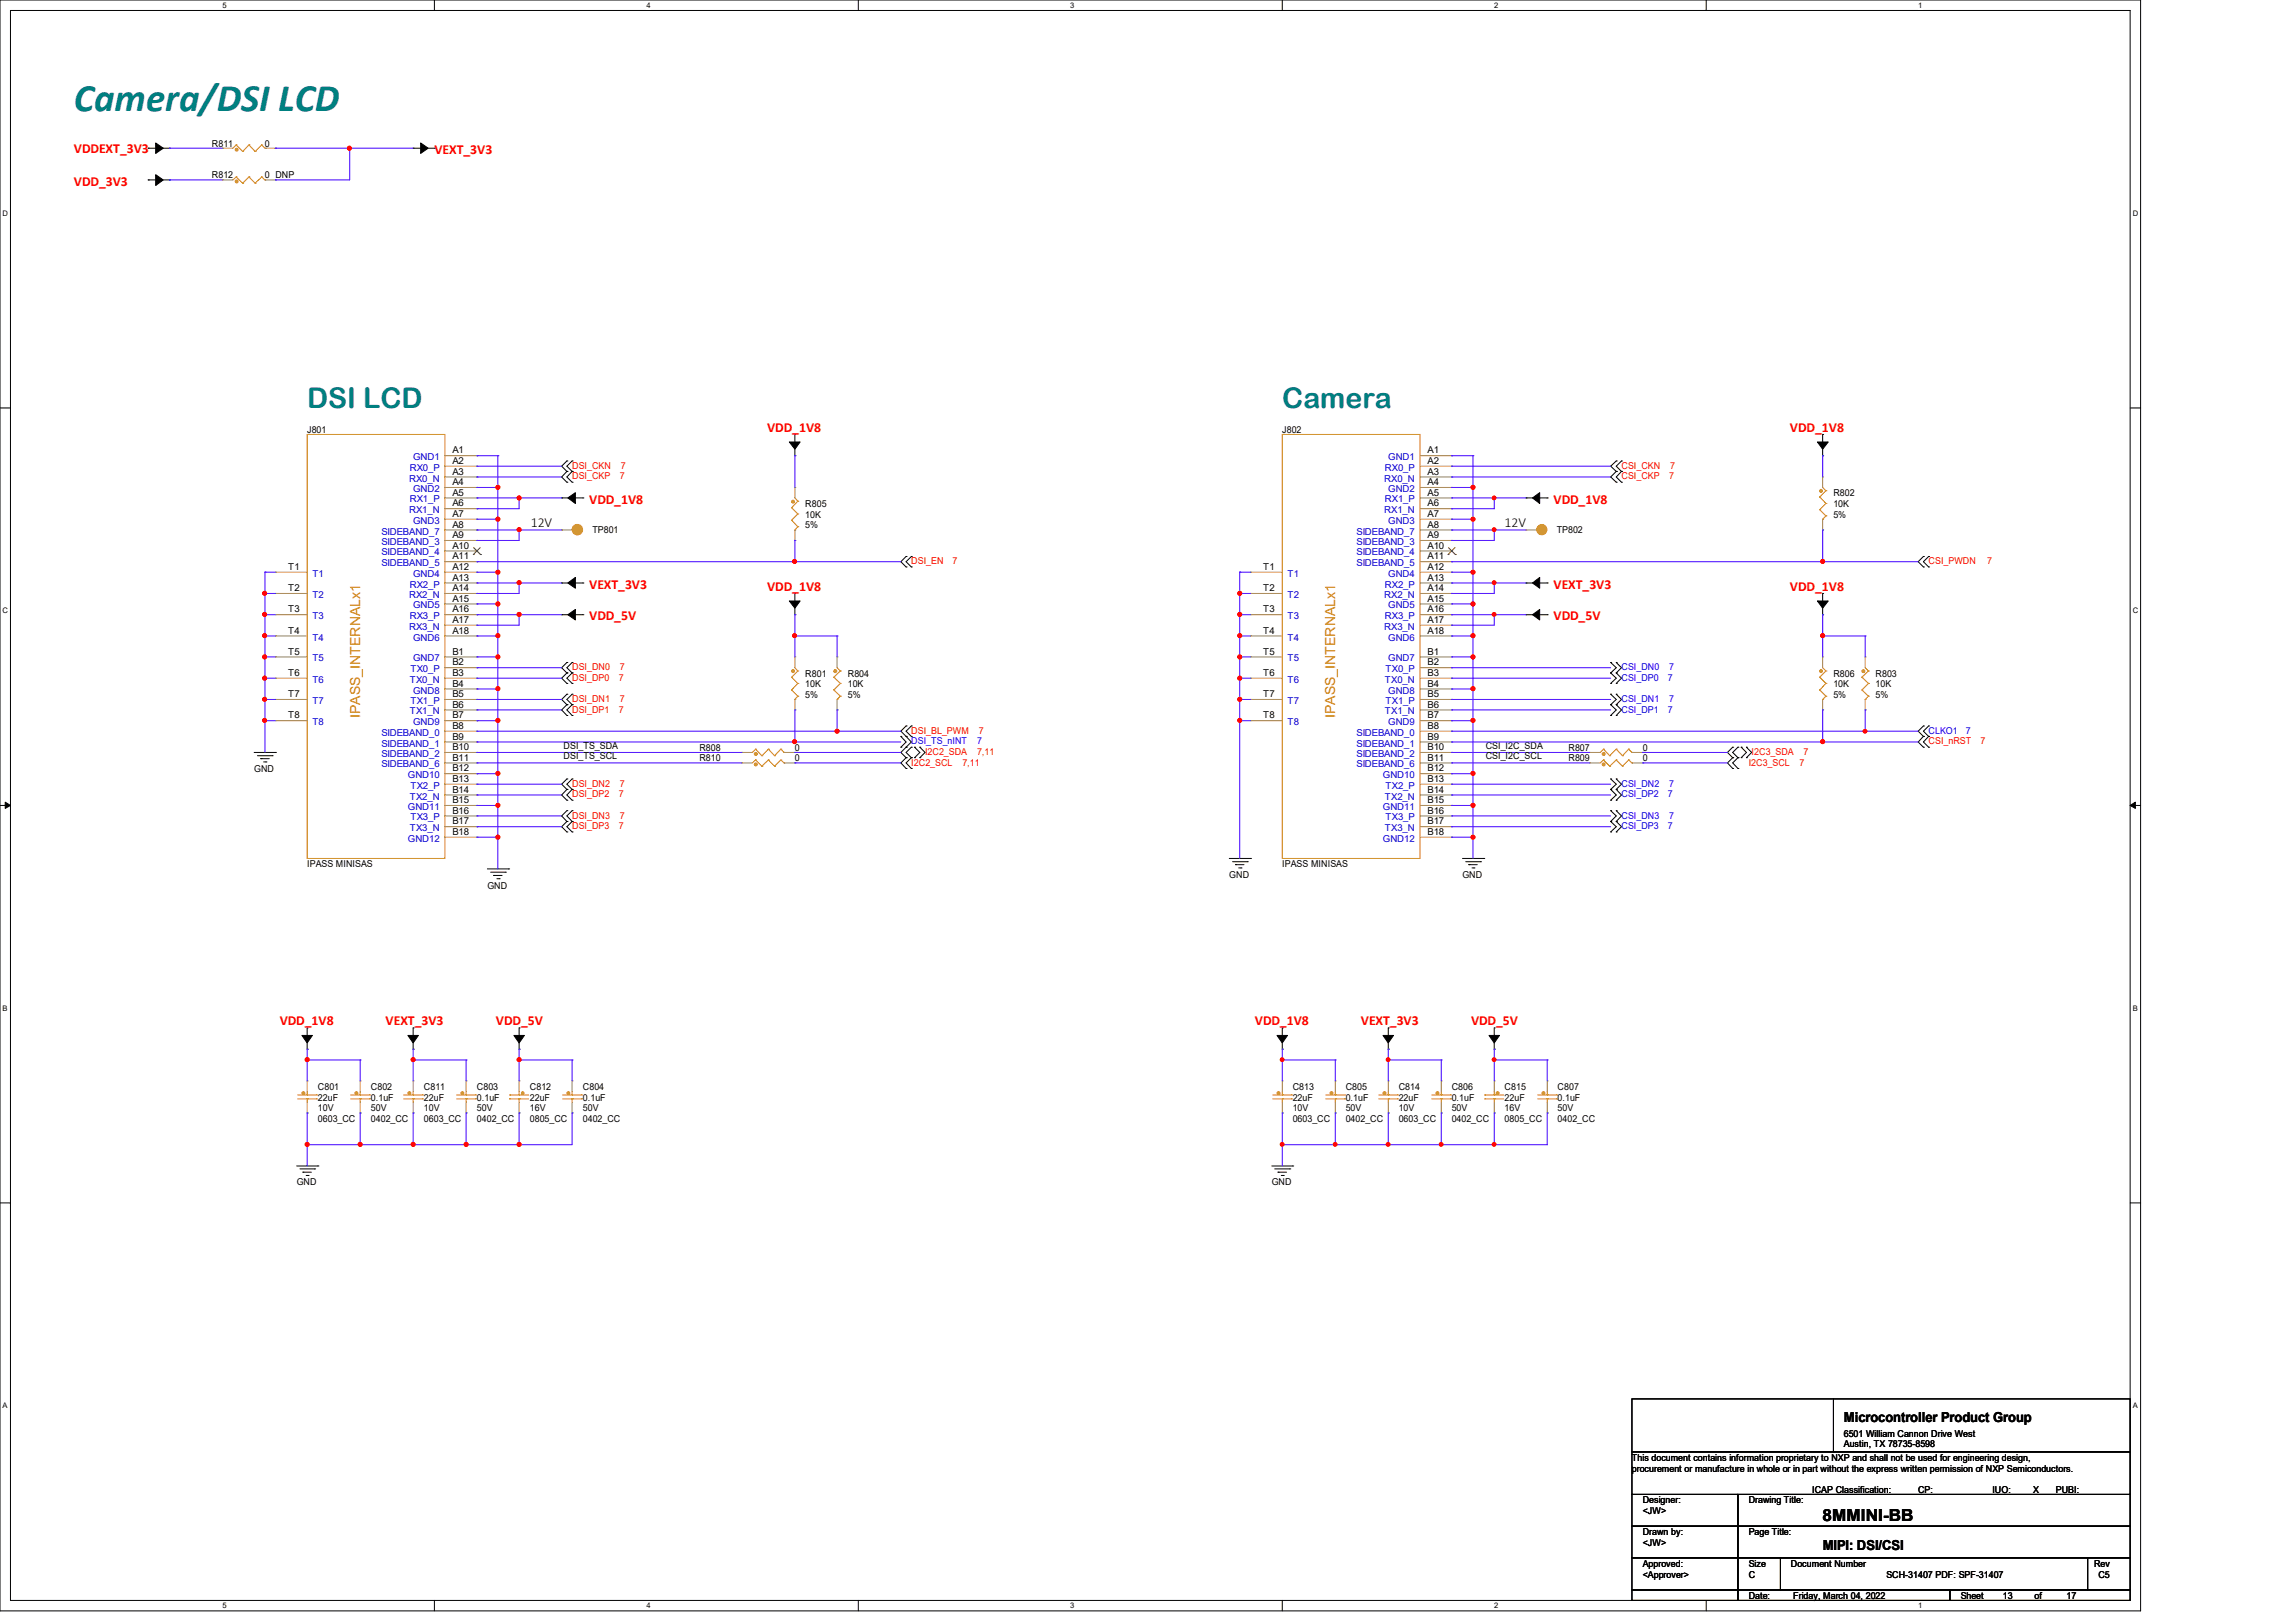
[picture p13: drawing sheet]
<svg xmlns="http://www.w3.org/2000/svg" width="297mm" height="210mm" viewBox="0 0 297 210" stroke-linecap="round" stroke-linejoin="round" font-family="sans-serif">
<defs><g id="words">
<text font-size="5" fill="#008080" x="9.6" y="14.4">Camera/DSI LCD</text>
<g font-size="3.7" fill="#008080">
<text x="39.8" y="52.8">DSI LCD</text>
<text x="165.9" y="52.8">Camera</text>
</g>
<text font-size="2.2" x="235.9" y="196.8">8MMINI-BB</text>
<g font-size="1.8" fill="#f00">
<text x="9.6" y="19.8">VDDEXT_3V3</text>
<text x="56.2" y="19.9">VEXT_3V3</text>
<text x="9.6" y="24">VDD_3V3</text>
<text x="99.3" y="55.8">VDD_1V8</text>
<text x="231.6" y="55.8">VDD_1V8</text>
<text x="76.2" y="65.2">VDD_1V8</text>
<text x="201" y="65.2">VDD_1V8</text>
<text x="76.2" y="76.2">VEXT_3V3</text>
<text x="99.3" y="76.4">VDD_1V8</text>
<text x="201" y="76.2">VEXT_3V3</text>
<text x="231.6" y="76.4">VDD_1V8</text>
<text x="76.2" y="80.3">VDD_5V</text>
<text x="201" y="80.3">VDD_5V</text>
<text x="36.2" y="132.7">VDD_1V8</text>
<text x="49.9" y="132.7">VEXT_3V3</text>
<text x="64.2" y="132.7">VDD_5V</text>
<text x="162.4" y="132.7">VDD_1V8</text>
<text x="176.1" y="132.7">VEXT_3V3</text>
<text x="190.4" y="132.7">VDD_5V</text>
</g>
<g font-size="1.8">
<text x="68.7" y="68.2">12V</text>
<text x="194.7" y="68.2">12V</text>
<text x="238.6" y="184.1">Microcontroller Product Group</text>
<text x="235.9" y="200.5">MIPI: DSI/CSI</text>
</g>
<g font-size="1.8" fill="#cc8006">
<text x="46.6" y="93" transform="rotate(-90 46.6 93)">IPASS_INTERNALx1</text>
<text x="172.8" y="93" transform="rotate(-90 172.8 93)">IPASS_INTERNALx1</text>
</g>
<g font-size="1.2">
<text x="27.4" y="19">R811</text>
<text x="27.4" y="23.1">R812</text>
<text x="34.3" y="19">0</text>
<text x="34.3" y="23.1">0 DNP</text>
<text x="39.8" y="56">J801</text>
<text x="58.5" y="58.7">A1</text>
<text x="165.9" y="56">J802</text>
<text x="184.7" y="58.7">A1</text>
<text x="58.5" y="62.8">A4</text>
<text x="58.5" y="65.5">A6</text>
<text x="58.5" y="64.1">A5</text>
<text x="58.5" y="61.4">A3</text>
<text x="58.5" y="60">A2</text>
<text x="104.2" y="65.6">R805</text>
<text x="184.7" y="62.8">A4</text>
<text x="184.7" y="65.5">A6</text>
<text x="184.7" y="64.1">A5</text>
<text x="184.7" y="61.4">A3</text>
<text x="184.7" y="60">A2</text>
<text x="237.3" y="64.2">R802</text>
<text x="237.3" y="65.6">10K</text>
<text x="58.5" y="66.9">A7</text>
<text x="58.5" y="68.3">A8</text>
<text x="58.5" y="69.6">A9</text>
<text x="58.5" y="71">A10</text>
<text x="76.7" y="69">TP801</text>
<text x="104.2" y="67">10K</text>
<text x="104.2" y="68.3">5%</text>
<text x="184.7" y="66.9">A7</text>
<text x="184.7" y="68.3">A8</text>
<text x="184.7" y="69.6">A9</text>
<text x="184.7" y="71">A10</text>
<text x="201.5" y="69">TP802</text>
<text x="237.3" y="67">5%</text>
<text x="37.3" y="73.7">T1</text>
<text x="37.3" y="76.5">T2</text>
<text x="58.5" y="73.7">A12</text>
<text x="58.5" y="77.9">A15</text>
<text x="58.5" y="76.5">A14</text>
<text x="58.5" y="75.1">A13</text>
<text x="58.5" y="72.4">A11</text>
<text x="163.5" y="73.7">T1</text>
<text x="163.5" y="76.5">T2</text>
<text x="184.7" y="73.7">A12</text>
<text x="184.7" y="77.9">A15</text>
<text x="184.7" y="76.5">A14</text>
<text x="184.7" y="75.1">A13</text>
<text x="184.7" y="72.4">A11</text>
<text x="37.3" y="79.2">T3</text>
<text x="37.3" y="82">T4</text>
<text x="58.5" y="82">A18</text>
<text x="58.5" y="80.6">A17</text>
<text x="58.5" y="79.2">A16</text>
<text x="163.5" y="79.2">T3</text>
<text x="163.5" y="82">T4</text>
<text x="184.7" y="82">A18</text>
<text x="184.7" y="80.6">A17</text>
<text x="184.7" y="79.2">A16</text>
<text x="37.3" y="84.7">T5</text>
<text x="37.3" y="87.5">T6</text>
<text x="58.5" y="84.7">B1</text>
<text x="58.5" y="86.1">B2</text>
<text x="58.5" y="87.5">B3</text>
<text x="58.5" y="88.9">B4</text>
<text x="104.2" y="87.5">R801</text>
<text x="104.2" y="88.9">10K</text>
<text x="109.7" y="87.5">R804</text>
<text x="109.7" y="88.9">10K</text>
<text x="163.5" y="84.7">T5</text>
<text x="163.5" y="87.5">T6</text>
<text x="184.7" y="84.7">B1</text>
<text x="184.7" y="86.1">B2</text>
<text x="184.7" y="87.5">B3</text>
<text x="184.7" y="88.9">B4</text>
<text x="237.3" y="87.5">R806</text>
<text x="237.3" y="88.9">10K</text>
<text x="242.7" y="87.5">R803</text>
<text x="242.7" y="88.9">10K</text>
<text x="37.3" y="90.2">T7</text>
<text x="37.3" y="93">T8</text>
<text x="58.5" y="90.2">B5</text>
<text x="58.5" y="91.6">B6</text>
<text x="58.5" y="93">B7</text>
<text x="58.5" y="94.3">B8</text>
<text x="58.5" y="95.7">B9</text>
<text x="104.2" y="90.3">5%</text>
<text x="109.7" y="90.3">5%</text>
<text x="163.5" y="90.2">T7</text>
<text x="163.5" y="93">T8</text>
<text x="184.7" y="90.2">B5</text>
<text x="184.7" y="91.6">B6</text>
<text x="184.7" y="93">B7</text>
<text x="184.7" y="94.3">B8</text>
<text x="184.7" y="95.7">B9</text>
<text x="237.3" y="90.3">5%</text>
<text x="242.7" y="90.3">5%</text>
<text x="32.9" y="99.9">GND</text>
<text x="58.5" y="97.1">B10</text>
<text x="58.5" y="98.4">B11</text>
<text x="58.5" y="99.8">B12</text>
<text x="58.5" y="101.2">B13</text>
<text x="72.9" y="96.9">DSI_TS_SDA</text>
<text x="72.9" y="98.3">DSI_TS_SCL</text>
<text x="90.5" y="98.5">R810</text>
<text x="90.5" y="97.2">R808</text>
<text x="102.9" y="98.5">0</text>
<text x="102.9" y="97.2">0</text>
<text x="184.7" y="97.1">B10</text>
<text x="184.7" y="98.4">B11</text>
<text x="184.7" y="99.8">B12</text>
<text x="184.7" y="101.2">B13</text>
<text x="192.3" y="96.9">CSI_I2C_SDA</text>
<text x="192.3" y="98.3">CSI_I2C_SCL</text>
<text x="203" y="98.5">R809</text>
<text x="203" y="97.2">R807</text>
<text x="212.6" y="98.5">0</text>
<text x="212.6" y="97.2">0</text>
<text x="58.5" y="102.6">B14</text>
<text x="58.5" y="103.9">B15</text>
<text x="58.5" y="105.3">B16</text>
<text x="58.5" y="106.7">B17</text>
<text x="184.7" y="102.6">B14</text>
<text x="184.7" y="103.9">B15</text>
<text x="184.7" y="105.3">B16</text>
<text x="184.7" y="106.7">B17</text>
<text x="39.8" y="112.2">IPASS MINISAS</text>
<text x="58.5" y="108">B18</text>
<text x="159.1" y="113.6">GND</text>
<text x="165.9" y="112.2">IPASS MINISAS</text>
<text x="184.7" y="108">B18</text>
<text x="189.3" y="113.6">GND</text>
<text x="63.1" y="115">GND</text>
<text x="41.1" y="141">C801</text>
<text x="41.1" y="142.4">22uF</text>
<text x="41.1" y="143.8">10V</text>
<text x="48" y="141">C802</text>
<text x="48" y="142.4">0.1uF</text>
<text x="48" y="143.8">50V</text>
<text x="54.9" y="141">C811</text>
<text x="54.9" y="142.4">22uF</text>
<text x="54.9" y="143.8">10V</text>
<text x="61.7" y="141">C803</text>
<text x="61.7" y="142.4">0.1uF</text>
<text x="61.7" y="143.8">50V</text>
<text x="68.6" y="141">C812</text>
<text x="68.6" y="142.4">22uF</text>
<text x="68.6" y="143.8">16V</text>
<text x="75.4" y="141">C804</text>
<text x="75.4" y="142.4">0.1uF</text>
<text x="75.4" y="143.8">50V</text>
<text x="167.3" y="141">C813</text>
<text x="167.3" y="142.4">22uF</text>
<text x="167.3" y="143.8">10V</text>
<text x="174.2" y="141">C805</text>
<text x="174.2" y="142.4">0.1uF</text>
<text x="174.2" y="143.8">50V</text>
<text x="181" y="141">C814</text>
<text x="181" y="142.4">22uF</text>
<text x="181" y="143.8">10V</text>
<text x="187.9" y="141">C806</text>
<text x="187.9" y="142.4">0.1uF</text>
<text x="187.9" y="143.8">50V</text>
<text x="194.7" y="141">C815</text>
<text x="194.7" y="142.4">22uF</text>
<text x="194.7" y="143.8">16V</text>
<text x="201.6" y="141">C807</text>
<text x="201.6" y="142.4">0.1uF</text>
<text x="201.6" y="143.8">50V</text>
<text x="41.1" y="145.2">0603_CC</text>
<text x="48" y="145.2">0402_CC</text>
<text x="54.9" y="145.2">0603_CC</text>
<text x="61.7" y="145.2">0402_CC</text>
<text x="68.6" y="145.2">0805_CC</text>
<text x="75.4" y="145.2">0402_CC</text>
<text x="167.3" y="145.2">0603_CC</text>
<text x="174.2" y="145.2">0402_CC</text>
<text x="181" y="145.2">0603_CC</text>
<text x="187.9" y="145.2">0402_CC</text>
<text x="194.7" y="145.2">0805_CC</text>
<text x="201.6" y="145.2">0402_CC</text>
<text x="38.4" y="153.4">GND</text>
<text x="164.6" y="153.4">GND</text>
<text x="211.2" y="189">This document contains information proprietary to NXP and shall not be used for engineering design,</text>
<text x="211.2" y="190.4">procurement or manufacture in whole or in part without the express written permission of NXP Semiconductors.</text>
<text x="238.6" y="186">6501 William Cannon Drive West</text>
<text x="238.6" y="187.3">Austin, TX 78735-8598</text>
<text x="212.6" y="194.5">Designer:</text>
<text x="212.6" y="195.9">&lt;JW&gt;</text>
<text x="226.3" y="194.5">Drawing Title:</text>
<text x="234.5" y="193.2">ICAP Classification:</text>
<text x="248.2" y="193.2">CP:</text>
<text x="251.7" y="193.2">___</text>
<text x="257.8" y="193.2">IUO:</text>
<text x="262.5" y="193.2">_X_</text>
<text x="266.1" y="193.2">PUBI:</text>
<text x="270.2" y="193.2">___</text>
<text x="212.6" y="198.6">Drawn by:</text>
<text x="212.6" y="202.7">Approved:</text>
<text x="212.6" y="200">&lt;JW&gt;</text>
<text x="226.3" y="202.7">Size</text>
<text x="226.3" y="198.6">Page Title:</text>
<text x="231.8" y="202.7">Document Number</text>
<text x="271" y="202.7">Rev</text>
<text x="212.6" y="204.1">&lt;Approver&gt;</text>
<text x="226.3" y="206.9">Date:</text>
<text x="226.3" y="204.1">C</text>
<text x="232.1" y="206.9">Friday, March 04, 2022</text>
<text x="244.1" y="204.1">SCH-31407 PDF: SPF-31407</text>
<text x="253.7" y="206.9">Sheet</text>
<text x="259.2" y="206.9">13</text>
<text x="263.3" y="206.9">of</text>
<text x="267.5" y="206.9">17</text>
<text x="271.6" y="204.1">C5</text>
</g>
<g font-size="1.2" fill="#00c">
<text x="53.5" y="59.6">GND1</text>
<text x="179.7" y="59.6">GND1</text>
<text x="53" y="62.3">RX0_N</text>
<text x="53" y="65">RX1_P</text>
<text x="53" y="60.9">RX0_P</text>
<text x="53.5" y="63.7">GND2</text>
<text x="179.1" y="62.3">RX0_N</text>
<text x="179.2" y="65">RX1_P</text>
<text x="179.2" y="60.9">RX0_P</text>
<text x="179.7" y="63.7">GND2</text>
<text x="49.4" y="69.2">SIDEBAND_7</text>
<text x="49.4" y="70.5">SIDEBAND_3</text>
<text x="49.4" y="71.9">SIDEBAND_4</text>
<text x="53" y="66.4">RX1_N</text>
<text x="53.5" y="67.8">GND3</text>
<text x="175.5" y="69.2">SIDEBAND_7</text>
<text x="175.5" y="70.5">SIDEBAND_3</text>
<text x="175.5" y="71.9">SIDEBAND_4</text>
<text x="179.1" y="66.4">RX1_N</text>
<text x="179.7" y="67.8">GND3</text>
<text x="40.4" y="74.6">T1</text>
<text x="40.4" y="77.4">T2</text>
<text x="49.4" y="73.3">SIDEBAND_5</text>
<text x="53" y="77.4">RX2_N</text>
<text x="53" y="76">RX2_P</text>
<text x="53.5" y="74.6">GND4</text>
<text x="166.6" y="74.6">T1</text>
<text x="166.6" y="77.4">T2</text>
<text x="175.5" y="73.3">SIDEBAND_5</text>
<text x="179.1" y="77.4">RX2_N</text>
<text x="179.2" y="76">RX2_P</text>
<text x="179.7" y="74.6">GND4</text>
<text x="40.4" y="80.1">T3</text>
<text x="40.4" y="82.9">T4</text>
<text x="53" y="81.5">RX3_N</text>
<text x="53" y="80.1">RX3_P</text>
<text x="53.5" y="78.7">GND5</text>
<text x="53.5" y="82.9">GND6</text>
<text x="166.6" y="80.1">T3</text>
<text x="166.6" y="82.9">T4</text>
<text x="179.1" y="81.5">RX3_N</text>
<text x="179.2" y="80.1">RX3_P</text>
<text x="179.7" y="78.7">GND5</text>
<text x="179.7" y="82.9">GND6</text>
<text x="40.4" y="85.6">T5</text>
<text x="40.4" y="88.3">T6</text>
<text x="53" y="88.3">TX0_N</text>
<text x="53.1" y="87">TX0_P</text>
<text x="53.5" y="85.6">GND7</text>
<text x="53.5" y="89.7">GND8</text>
<text x="166.6" y="85.6">T5</text>
<text x="166.6" y="88.3">T6</text>
<text x="179.2" y="88.3">TX0_N</text>
<text x="179.3" y="87">TX0_P</text>
<text x="179.7" y="85.6">GND7</text>
<text x="179.7" y="89.7">GND8</text>
<text x="40.4" y="91.1">T7</text>
<text x="40.4" y="93.9">T8</text>
<text x="49.4" y="95.2">SIDEBAND_0</text>
<text x="53" y="92.5">TX1_N</text>
<text x="53.1" y="91.1">TX1_P</text>
<text x="53.5" y="93.9">GND9</text>
<text x="166.6" y="91.1">T7</text>
<text x="166.6" y="93.9">T8</text>
<text x="175.5" y="95.2">SIDEBAND_0</text>
<text x="179.2" y="92.5">TX1_N</text>
<text x="179.3" y="91.1">TX1_P</text>
<text x="179.7" y="93.9">GND9</text>
<text x="49.4" y="96.6">SIDEBAND_1</text>
<text x="49.4" y="98">SIDEBAND_2</text>
<text x="49.4" y="99.3">SIDEBAND_6</text>
<text x="52.8" y="100.7">GND10</text>
<text x="175.5" y="96.6">SIDEBAND_1</text>
<text x="175.5" y="98">SIDEBAND_2</text>
<text x="175.5" y="99.3">SIDEBAND_6</text>
<text x="179" y="100.7">GND10</text>
<text x="52.8" y="104.8">GND11</text>
<text x="53" y="103.5">TX2_N</text>
<text x="53" y="107.6">TX3_N</text>
<text x="53.1" y="102.1">TX2_P</text>
<text x="53.1" y="106.2">TX3_P</text>
<text x="179" y="104.8">GND11</text>
<text x="179.2" y="103.5">TX2_N</text>
<text x="179.2" y="107.6">TX3_N</text>
<text x="179.3" y="102.1">TX2_P</text>
<text x="179.3" y="106.2">TX3_P</text>
<text x="52.8" y="108.9">GND12</text>
<text x="179" y="108.9">GND12</text>
</g>
<g font-size="1.2" fill="#f00">
<text x="74" y="60.7">DSI_CKN</text>
<text x="74" y="62">DSI_CKP</text>
<text x="80.2" y="62">7</text>
<text x="80.3" y="60.7">7</text>
<text x="209.8" y="60.7">CSI_CKN</text>
<text x="209.8" y="62">CSI_CKP</text>
<text x="216" y="62">7</text>
<text x="216.1" y="60.7">7</text>
<text x="117.9" y="73">DSI_EN</text>
<text x="123.3" y="73">7</text>
<text x="249.6" y="73">CSI_PWDN</text>
<text x="257.2" y="73">7</text>
<text x="74" y="88.1">DSI_DP0</text>
<text x="74" y="86.7">DSI_DN0</text>
<text x="80.1" y="88.1">7</text>
<text x="80.2" y="86.7">7</text>
<text x="74" y="90.8">DSI_DN1</text>
<text x="74" y="92.2">DSI_DP1</text>
<text x="80.1" y="92.2">7</text>
<text x="80.2" y="90.8">7</text>
<text x="117.9" y="95">DSI_BL_PWM</text>
<text x="126.7" y="95">7</text>
<text x="74" y="101.8">DSI_DN2</text>
<text x="80.2" y="101.8">7</text>
<text x="117.9" y="99.1">I2C2_SCL</text>
<text x="119.7" y="97.7">I2C2_SDA</text>
<text x="124.5" y="99.1">7,11</text>
<text x="126.4" y="97.7">7,11</text>
<text x="226.3" y="99.1">I2C3_SCL</text>
<text x="226.7" y="97.7">I2C3_SDA</text>
<text x="232.9" y="99.1">7</text>
<text x="233.4" y="97.7">7</text>
<text x="249.6" y="96.3">CSI_nRST</text>
<text x="256.3" y="96.3">7</text>
<text x="74" y="103.2">DSI_DP2</text>
<text x="74" y="105.9">DSI_DN3</text>
<text x="74" y="107.3">DSI_DP3</text>
<text x="80.1" y="103.2">7</text>
<text x="80.1" y="107.3">7</text>
<text x="80.2" y="105.9">7</text>
</g>
<g font-size="1.2" fill="#00f">
<text x="209.8" y="86.7">CSI_DN0</text>
<text x="209.8" y="88.1">CSI_DP0</text>
<text x="215.8" y="88.1">7</text>
<text x="216" y="86.7">7</text>
<text x="209.8" y="90.8">CSI_DN1</text>
<text x="209.8" y="92.2">CSI_DP1</text>
<text x="215.8" y="92.2">7</text>
<text x="216" y="90.8">7</text>
<text x="249.6" y="95">CLKO1</text>
<text x="254.4" y="95">7</text>
<text x="117.9" y="96.3">DSI_TS_nINT</text>
<text x="126.4" y="96.3">7</text>
<text x="209.8" y="101.8">CSI_DN2</text>
<text x="216" y="101.8">7</text>
<text x="209.8" y="103.2">CSI_DP2</text>
<text x="209.8" y="105.9">CSI_DN3</text>
<text x="209.8" y="107.3">CSI_DP3</text>
<text x="215.8" y="103.2">7</text>
<text x="215.8" y="107.3">7</text>
<text x="216" y="105.9">7</text>
</g>
<g font-size="1">
<text x="28.8" y="1">5</text>
<text x="83.7" y="1">4</text>
<text x="138.5" y="1">3</text>
<text x="193.4" y="1">2</text>
<text x="248.2" y="1">1</text>
<text x=".3" y="27.9">D</text>
<text x="276" y="27.9">D</text>
<text x=".3" y="79.4">C</text>
<text x="276" y="79.4">C</text>
<text x=".3" y="130.8">B</text>
<text x="276" y="130.8">B</text>
<text x=".3" y="182.2">A</text>
<text x="276" y="182.2">A</text>
<text x="28.8" y="208.1">5</text>
<text x="83.7" y="208.1">4</text>
<text x="138.5" y="208.1">3</text>
<text x="193.4" y="208.1">2</text>
<text x="248.2" y="208.1">1</text>
</g>
</g></defs>
<path d="M0 0h277v208.4h-277zM1.4 1.4h274.3v205.7h-274.3z" fill="none" stroke="#000" stroke-width=".13"/>
<g fill="#fff">
<path d="M28.8 .1h.5v1.1h-.5z"/>
<path d="M28.8 207.2h.5v1.1h-.5z"/>
</g>
<path d="M56.2 0v1.4M56.2 207.1v1.3" fill="none" stroke="#000" stroke-width=".13"/>
<g fill="#fff">
<path d="M83.7 .1h.5v1.1h-.5z"/>
<path d="M83.7 207.2h.5v1.1h-.5z"/>
</g>
<path d="M111.1 0v1.4M111.1 207.1v1.3" fill="none" stroke="#000" stroke-width=".13"/>
<g fill="#fff">
<path d="M138.5 .1h.6v1.1h-.6z"/>
<path d="M138.5 207.2h.6v1.1h-.6z"/>
</g>
<path d="M165.9 0v1.4M165.9 207.1v1.3" fill="none" stroke="#000" stroke-width=".13"/>
<g fill="#fff">
<path d="M193.4 .1h.5v1.1h-.5z"/>
<path d="M193.4 207.2h.5v1.1h-.5z"/>
</g>
<path d="M220.8 0v1.4M220.8 207.1v1.3" fill="none" stroke="#000" stroke-width=".13"/>
<g fill="#fff">
<path d="M248.2 .1h.6v1.1h-.6z"/>
<path d="M248.2 207.2h.6v1.1h-.6z"/>
<path d="M.3 27.1h.8v1.1h-.8z"/>
<path d="M276 27.1h.7v1.1h-.7z"/>
<path d="M.3 78.5h.8v1.1h-.8z"/>
<path d="M276 78.5h.7v1.1h-.7z"/>
</g>
<path d="M0 52.8h1.4M275.7 52.8h1.3" fill="none" stroke="#000" stroke-width=".13"/>
<g fill="#fff">
<path d="M.3 129.9h.7v1.1h-.7z"/>
<path d="M276 129.9h.6v1.1h-.6z"/>
</g>
<path d="M0 104.2h1.4M275.7 104.2h1.3" fill="none" stroke="#000" stroke-width=".13"/>
<path d="M.7 103.8l.7 .4-.7 .4zM275.7 104.2l.7-.4v.8z" fill="#000" stroke="#000" stroke-width=".13"/>
<g fill="#fff">
<path d="M.3 181.4h.7v1.1h-.7z"/>
<path d="M276 181.4h.6v1.1h-.6z"/>
</g>
<g fill="none" stroke="#000" stroke-width=".13">
<path d="M19.2 19.2h.1M19.2 19.2h1.5M21 19.2h.9M21.9 19.2h.1M53.5 19.2h.1M53.5 19.2h.9M54.7 19.2h1.5M56.2 19.2h.1M19.2 23.3h.1M19.2 23.3h1.5M21 23.3h.9M21.9 23.3h.1"/>
<path d="M73.4 59.6h.1M73.4 59.6l-.7 .7 .7 .7M74 59.6h.1M74 59.6l-.6 .7 .6 .7M102.9 59h.1M102.9 56.2h.1M102.9 56.2v1.5M102.9 58v1M209.2 59.6h.1M209.2 59.6l-.8 .7 .8 .7M209.8 59.6h.1M209.8 59.6l-.6 .7 .6 .7"/>
<path d="M235.9 59h.1M235.9 56.2h.1M235.9 56.2v1.5M235.9 58v1M72.7 64.4h.1M72.7 75.4h.1M72.7 79.5h.1M72.7 64.4h.9M72.7 75.4h.9M72.7 79.5h.9M73.4 61h.1M73.4 62.4h.1"/>
<path d="M73.4 61l-.7 .7 .7 .7M73.9 64.4h1.5M73.9 75.4h1.5M73.9 79.5h1.5M74 61h.1M74 62.4h.1M74 61l-.6 .7 .6 .7M75.4 64.4h.1M75.4 75.4h.1M75.4 79.5h.1M102.9 79.5h.1M102.9 76.8h.1"/>
<path d="M102.9 76.8v1.5M102.9 78.6v.9M117.3 72h.1M117.3 73.4h.1M117.3 72l-.7 .7 .7 .7M117.9 73.4h.1M117.9 72h.1M117.9 72l-.6 .7 .6 .7M197.5 64.4h.1M197.5 75.4h.1M197.5 79.5h.1M197.5 64.4h1"/>
<path d="M197.5 75.4h1M197.5 79.5h1M198.7 64.4h1.5M198.7 75.4h1.5M198.7 79.5h1.5M200.2 64.4h.1M200.2 75.4h.1M200.2 79.5h.1M209.2 61h.1M209.2 62.4h.1M209.2 61l-.8 .7 .8 .7M209.8 61h.1"/>
<path d="M209.8 62.4h.1M209.8 61l-.6 .7 .6 .7M235.9 79.5h.1M235.9 76.8h.1M235.9 76.8v1.5M235.9 78.6v.9M248.9 73.4h.1M248.9 72h.1M248.9 72l-.7 .7 .7 .7M249.6 72h.1M249.6 73.4h.1M249.6 72l-.7 .7 .7 .7"/>
<path d="M32.9 97.4h2.7M33.3 97.8h1.9M33.7 98.2h.1M33.7 98.2h1.1M34.1 98.6h.3M34.4 98.6h.1M35.2 97.8h.1M35.6 97.4h.1M73.4 87.1h.1M73.4 88.4h.1M73.4 85.7h.1M73.4 91.2h.1"/>
<path d="M73.4 89.8h.1M73.4 92.6h.1M73.4 87.1l-.7 .7 .7 .6M73.4 85.7l-.7 .7 .7 .7M73.4 89.8l-.7 .7 .7 .7M73.4 91.2l-.7 .7 .7 .7M74 88.4h.1M74 87.1h.1M74 85.7h.1M74 89.8h.1M74 91.2h.1M74 92.6h.1"/>
<path d="M74 87.1l-.6 .7 .6 .6M74 85.7l-.6 .7 .6 .7M74 89.8l-.6 .7 .6 .7M74 91.2l-.6 .7 .6 .7M116.6 95.3h.1M116.6 96.7h.1M116.6 95.3l.7 .7-.7 .7M117.3 93.9h.1M117.3 95.3h.1M117.3 98h.1M117.3 99.4h.1M117.3 96.7h.1"/>
<path d="M117.3 93.9l-.7 .7 .7 .7M117.3 98l-.7 .7 .7 .7M117.3 95.3l.6 .7-1.3 1.4 .7 .6M117.9 95.3h.1M117.9 93.9h.1M117.9 99.4h.1M117.9 98h.1M117.9 96.7h.1M117.9 93.9l-.6 .7 .6 .7M117.9 98l-.6 .7 .6 .7M117.9 96.7l-.6 .7 .6 .6M118.4 96.7h.1"/>
<path d="M118.4 98h.1M118.4 96.7l.6 .7-.6 .6M119 98h.1M119 96.7h.1M119 96.7l.7 .7-.7 .6M208.4 85.7h.1M208.4 87.1h.1M208.4 88.4h.1M208.4 89.8h.1M208.4 91.2h.1M208.4 92.6h.1M208.4 85.7l.8 .7-.8 .7"/>
<path d="M208.4 87.1l.8 .7-.8 .6M208.4 89.8l.8 .7-.8 .7M208.4 91.2l.8 .7-.8 .7M209.2 85.7h.1M209.2 87.1h.1M209.2 88.4h.1M209.2 89.8h.1M209.2 91.2h.1M209.2 92.6h.1M209.2 85.7l.6 .7-.6 .7M209.2 87.1l.6 .7-.6 .6M209.2 89.8l.6 .7-.6 .7"/>
<path d="M209.2 91.2l.6 .7-.6 .7M224.2 98h.1M224.2 99.4h.1M224.2 96.7h.1M224.2 96.7l-.6 .7 .6 .6M224.2 98l-.6 .7 .6 .7M224.9 99.4h.1M224.9 98h.1M224.9 96.7h.1M224.9 98l-.7 .7 .7 .7M224.9 96.7l-.7 .7 .7 .6M225.3 96.7h.1"/>
<path d="M225.3 98h.1M225.3 96.7l.7 .7-.7 .6M226 98h.1M226 96.7h.1M226 96.7l.7 .7-.7 .6M248.9 95.3h.1M248.9 96.7h.1M248.9 93.9h.1M248.9 95.3l-.7 .7 .7 .7M248.9 93.9l-.7 .7 .7 .7M249.6 96.7h.1M249.6 95.3h.1"/>
<path d="M249.6 93.9h.1M249.6 95.3l-.7 .7 .7 .7M249.6 93.9l-.7 .7 .7 .7M63.1 112.4h2.7M63.5 112.9h1.9M63.9 113.3h.1M63.9 113.3h1.1M64.3 113.7h.3M64.6 113.7h.1M65.4 112.9h.1M65.8 112.4h.1M73.4 102.2h.1"/>
<path d="M73.4 103.5h.1M73.4 100.8h.1M73.4 106.3h.1M73.4 104.9h.1M73.4 107.7h.1M73.4 102.2l-.7 .7 .7 .6M73.4 100.8l-.7 .7 .7 .7M73.4 104.9l-.7 .7 .7 .7M73.4 106.3l-.7 .7 .7 .7M74 103.5h.1M74 102.2h.1M74 100.8h.1"/>
<path d="M74 104.9h.1M74 106.3h.1M74 107.7h.1M74 102.2l-.6 .7 .6 .6M74 100.8l-.6 .7 .6 .7M74 104.9l-.6 .7 .6 .7M74 106.3l-.6 .7 .6 .7M159.1 111.1h2.7M159.5 111.5h1.9M159.9 111.9h.1M159.9 111.9h1.1M160.3 112.3h.3"/>
<path d="M160.6 112.3h.1M161.4 111.5h.1M161.8 111.1h.1M189.3 111.1h2.7M189.7 111.5h1.9M190.1 111.9h.1M190.1 111.9h1.1M190.5 112.3h.3M190.8 112.3h.1M191.6 111.5h.1M192 111.1h.1M208.4 100.8h.1"/>
<path d="M208.4 102.2h.1M208.4 103.5h.1M208.4 104.9h.1M208.4 106.3h.1M208.4 107.7h.1M208.4 100.8l.8 .7-.8 .7M208.4 102.2l.8 .7-.8 .6M208.4 104.9l.8 .7-.8 .7M208.4 106.3l.8 .7-.8 .7M209.2 100.8h.1M209.2 102.2h.1M209.2 103.5h.1"/>
<path d="M209.2 104.9h.1M209.2 106.3h.1M209.2 107.7h.1M209.2 100.8l.6 .7-.6 .7M209.2 102.2l.6 .7-.6 .6M209.2 104.9l.6 .7-.6 .7M209.2 106.3l.6 .7-.6 .7M39.8 135.8h.1M39.8 133h.1M39.8 133v1.5M39.8 134.8v1M53.5 135.8h.1"/>
<path d="M53.5 133h.1M53.5 133v1.5M53.5 134.8v1M67.2 135.8h.1M67.2 133h.1M67.2 133v1.5M67.2 134.8v1M165.9 135.8h.1M165.9 133h.1M165.9 133v1.5M165.9 134.8v1M179.7 135.8h.1"/>
<path d="M179.7 133h.1M179.7 133v1.5M179.7 134.8v1M193.4 135.8h.1M193.4 133h.1M193.4 133v1.5M193.4 134.8v1M0 155.7h1.4M38.4 150.9h2.7M38.8 151.3h1.9M39.2 151.7h.1M39.2 151.7h1.1"/>
<path d="M39.6 152.1h.3M39.9 152.1h.1M40.7 151.3h.1M41.1 150.9h.1M164.6 150.9h2.7M165 151.3h1.9M165.4 151.7h.1M165.4 151.7h1.1M165.8 152.1h.3M166.1 152.1h.1M166.9 151.3h.1M167.3 150.9h.1"/>
<path d="M275.7 155.7h1.3M211.2 193.4h13.7v4.1h-13.7zM211.2 197.5h13.7v4.1h-13.7zM211.2 187.9h64.5v5.5h-64.5zM211.2 181h64.5v6.9h-64.5zM224.9 193.4h50.8v4.1h-50.8zM224.9 197.5h50.8v4.1h-50.8zM237.3 187.9h.1M237.3 181v6.9M211.2 201.6h13.7v4.1h-13.7zM211.2 205.7h13.7v1.4h-13.7zM224.9 201.6h5.5v4.1h-5.5z"/>
<path d="M224.9 205.7h27.4v1.4h-27.4zM230.4 201.6h39.8v4.1h-39.8zM252.3 205.7h23.4v1.4h-23.4zM270.2 201.6h5.5v4.1h-5.5z"/>
</g>
<g fill="#000" stroke="#000" stroke-width=".13">
<path d="M20.2 18.5l.9 .7-.9 .7z" fill-rule="evenodd"/>
<path d="M54.4 18.5l1 .7-1 .7z" fill-rule="evenodd"/>
<path d="M20.2 22.6l.9 .7-.9 .7z" fill-rule="evenodd"/>
<path d="M102.2 57.2h1.3l-.6 .9z" fill-rule="evenodd"/>
<path d="M235.2 57.2h1.4l-.7 .9z" fill-rule="evenodd"/>
<path d="M73.5 64.4l1-.6v1.4z" fill-rule="evenodd"/>
<path d="M73.5 75.4l1-.7v1.4z" fill-rule="evenodd"/>
<path d="M73.5 79.5l1-.6v1.3z" fill-rule="evenodd"/>
<path d="M102.2 77.8h1.3l-.6 .9z" fill-rule="evenodd"/>
<path d="M198.3 64.4l1-.6v1.4z" fill-rule="evenodd"/>
<path d="M198.3 75.4l1-.7v1.4z" fill-rule="evenodd"/>
<path d="M198.3 79.5l1-.6v1.3z" fill-rule="evenodd"/>
<path d="M235.2 77.8h1.4l-.7 .9z" fill-rule="evenodd"/>
<path d="M39.1 134h1.3l-.6 1z" fill-rule="evenodd"/>
<path d="M52.8 134h1.3l-.6 1z" fill-rule="evenodd"/>
<path d="M66.5 134h1.4l-.7 1z" fill-rule="evenodd"/>
<path d="M165.3 134h1.3l-.7 1z" fill-rule="evenodd"/>
<path d="M179 134h1.3l-.6 1z" fill-rule="evenodd"/>
<path d="M192.7 134h1.4l-.7 1z" fill-rule="evenodd"/>
</g>
<g fill="none" stroke="#cc8006" stroke-width=".13">
<path d="M30.6 18.8h.1M30.6 18.8l-.5 .4M30.6 18.8l.8 .8M31.4 19.6h.1M32.2 18.8h.1M32.2 18.8l-.8 .8M32.2 18.8l.8 .8M33 19.6h.1M33.9 18.8h.1M33.9 18.8l-.9 .8M33.9 18.8l.4 .4M34.3 19.2h.1"/>
<path d="M30.6 22.9h.1M30.6 22.9l-.5 .4M30.6 22.9l.8 .8M31.4 23.7h.1M32.2 22.9h.1M32.2 22.9l-.8 .8M32.2 22.9l.8 .8M33 23.7h.1M33.9 22.9h.1M33.9 22.9l-.9 .8M33.9 22.9l.4 .4M34.3 23.3h.1"/>
<path d="M39.8 56.2h17.8v54.9h-17.8zM165.9 56.2h17.9v54.9h-17.9zM102.4 65.7h.1M102.4 67.3h.1M102.4 65.7l.9 .8M102.4 67.3l.9 .9M102.9 68.6h.1M102.9 64.4l.4 .5M103.3 64.9h.1M103.3 66.5h.1M103.3 68.2h.1M103.3 64.9l-.9 .8"/>
<path d="M103.3 66.5l-.9 .8M103.3 68.2l-.4 .4M235.5 64.3h.1M235.5 66h.1M235.5 64.3l.8 .9M235.5 66l.8 .8M235.9 67.2h.1M235.9 63.1l.4 .4M236.3 63.5h.1M236.3 65.2h.1M236.3 66.8h.1M236.3 63.5l-.8 .8"/>
<path d="M236.3 65.2l-.8 .8M236.3 66.8l-.4 .4M97.8 98.3h.1M97.8 96.9h.1M97.8 98.3l-.4 .4M97.8 98.3l.8 .8M97.8 96.9l-.4 .5M97.8 96.9l.8 .9M98.6 99.1h.1M98.6 97.8h.1M99.4 98.3h.1M99.4 96.9h.1"/>
<path d="M99.4 98.3l-.8 .8M99.4 98.3l.8 .8M99.4 96.9l-.8 .9M99.4 96.9l.8 .9M100.2 99.1h.1M100.2 97.8h.1M101 98.3h.1M101 96.9h.1M101 98.3l-.8 .8M101 98.3l.5 .4M101 96.9l-.8 .9M101 96.9l.5 .5"/>
<path d="M101.5 98.7h.1M101.5 97.4h.1M102.4 87.6h.1M102.4 89.3h.1M102.4 87.6l.9 .8M102.4 89.3l.9 .8M102.9 90.5h.1M102.9 86.4l.4 .4M103.3 86.8h.1M103.3 88.4h.1M103.3 90.1h.1M103.3 86.8l-.9 .8"/>
<path d="M103.3 88.4l-.9 .9M103.3 90.1l-.4 .4M107.9 87.6h.1M107.9 89.3h.1M107.9 87.6l.9 .8M107.9 89.3l.9 .8M108.3 90.5h.1M108.3 86.4l.5 .4M108.8 86.8h.1M108.8 88.4h.1M108.8 90.1h.1M108.8 86.8l-.9 .8"/>
<path d="M108.8 88.4l-.9 .9M108.8 90.1l-.5 .4M207.5 98.3h.1M207.5 96.9h.1M207.5 98.3l-.4 .4M207.5 98.3l.8 .8M207.5 96.9l-.4 .5M207.5 96.9l.8 .9M208.3 99.1h.1M208.3 97.8h.1M209.2 98.3h.1M209.2 96.9h.1"/>
<path d="M209.2 98.3l-.9 .8M209.2 98.3l.8 .8M209.2 96.9l-.9 .9M209.2 96.9l.8 .9M210 99.1h.1M210 97.8h.1M210.8 98.3h.1M210.8 96.9h.1M210.8 98.3l-.8 .8M210.8 98.3l.4 .4M210.8 96.9l-.8 .9M210.8 96.9l.4 .5"/>
<path d="M211.2 98.7h.1M211.2 97.4h.1M235.5 87.6h.1M235.5 89.3h.1M235.5 87.6l.8 .8M235.5 89.3l.8 .8M235.9 90.5h.1M235.9 86.4l.4 .4M236.3 86.8h.1M236.3 88.4h.1M236.3 90.1h.1M236.3 86.8l-.8 .8"/>
<path d="M236.3 88.4l-.8 .9M236.3 90.1l-.4 .4M241 87.6h.1M241 89.3h.1M241 87.6l.8 .8M241 89.3l.8 .8M241.4 90.5h.1M241.4 86.4l.4 .4M241.8 86.8h.1M241.8 88.4h.1M241.8 90.1h.1M241.8 86.8l-.8 .8"/>
<path d="M241.8 88.4l-.8 .9M241.8 90.1l-.4 .4M38.5 142.2h2.5M38.5 141.7h2.5M39.8 142.2h.1M39.8 141.7h.1M39.8 141.3v.4M39.8 142.2v.4M41 142.2h.1M41 141.7h.1M45.4 142.2h2.4M45.4 141.7h2.4"/>
<path d="M46.6 142.2h.1M46.6 141.7h.1M46.6 141.3v.4M46.6 142.2v.4M47.8 142.2h.1M47.8 141.7h.1M52.2 142.2h2.5M52.2 141.7h2.5M53.5 142.2h.1M53.5 141.7h.1M53.5 141.3v.4M53.5 142.2v.4"/>
<path d="M54.7 142.2h.1M54.7 141.7h.1M59.1 142.2h2.5M59.1 141.7h2.5M60.3 142.2h.1M60.3 141.7h.1M60.3 141.3v.4M60.3 142.2v.4M61.6 142.2h.1M61.6 141.7h.1M66 142.2h.1M66 141.7h.1"/>
<path d="M66 142.2h2.4M66 141.7h2.4M67.2 142.2h.1M67.2 141.7h.1M67.2 141.3v.4M67.2 142.2v.4M72.8 142.2h2.5M72.8 141.7h2.5M74 142.2h.1M74 141.7h.1M74 141.3v.4M74 142.2v.4"/>
<path d="M75.3 142.2h.1M75.3 141.7h.1M164.7 142.2h2.5M164.7 141.7h2.5M165.9 142.2h.1M165.9 141.7h.1M165.9 141.3v.4M165.9 142.2v.4M167.2 142.2h.1M167.2 141.7h.1M171.6 142.2h2.4M171.6 141.7h2.4"/>
<path d="M172.8 142.2h.1M172.8 141.7h.1M172.8 141.3v.4M172.8 142.2v.4M174 142.2h.1M174 141.7h.1M178.4 142.2h2.5M178.4 141.7h2.5M179.7 142.2h.1M179.7 141.7h.1M179.7 141.3v.4M179.7 142.2v.4"/>
<path d="M180.9 142.2h.1M180.9 141.7h.1M185.3 142.2h2.4M185.3 141.7h2.4M186.5 142.2h.1M186.5 141.7h.1M186.5 141.3v.4M186.5 142.2v.4M187.7 142.2h.1M187.7 141.7h.1M192.2 142.2h.1M192.2 141.7h.1"/>
<path d="M192.2 142.2h2.4M192.2 141.7h2.4M193.4 142.2h.1M193.4 141.7h.1M193.4 141.3v.4M193.4 142.2v.4M199 142.2h2.5M199 141.7h2.5M200.2 142.2h.1M200.2 141.7h.1M200.2 141.3v.4M200.2 142.2v.4"/>
<path d="M201.5 142.2h.1M201.5 141.7h.1"/>
</g>
<g fill="#cc8006" stroke="#cc8006" stroke-width=".13">
<circle cx="108.1" cy="86.8" r=".19"/>
<circle cx="179.2" cy="141.5" r=".19"/>
<circle cx="165.5" cy="141.5" r=".19"/>
<circle cx="53" cy="141.5" r=".19"/>
<circle cx="73.6" cy="141.5" r=".19"/>
<circle cx="102.6" cy="64.9" r=".19"/>
<circle cx="193.8" cy="141.5" r=".19"/>
<circle cx="199.7" cy="141.5" r=".19"/>
<circle cx="59.8" cy="141.5" r=".19"/>
<circle cx="207.5" cy="98.9" r=".19"/>
<circle cx="186" cy="141.5" r=".19"/>
<circle cx="235.7" cy="63.5" r=".18"/>
<circle cx="46.1" cy="141.5" r=".19"/>
<circle cx="207.5" cy="97.6" r=".19"/>
<circle cx="172.3" cy="141.5" r=".19"/>
<circle cx="241.2" cy="86.8" r=".19"/>
<circle cx="74.7" cy="68.5" r=".68"/>
<circle cx="39.3" cy="141.5" r=".19"/>
<circle cx="30.6" cy="19.4" r=".19"/>
<circle cx="97.8" cy="98.9" r=".19"/>
<circle cx="199.5" cy="68.5" r=".66"/>
<circle cx="30.6" cy="23.5" r=".19"/>
<circle cx="102.6" cy="86.8" r=".19"/>
<circle cx="97.8" cy="97.6" r=".19"/>
<circle cx="67.6" cy="141.4" r=".18"/>
<circle cx="235.7" cy="86.8" r=".18"/>
</g>
<g fill="none" stroke="#a84" stroke-width=".13">
<path d="M28.8 19.2h.1M28.8 19.2h1.3M34.3 19.2h1.3M35.6 19.2h.1M28.8 23.3h.1M28.8 23.3h1.3M34.3 23.3h1.3M35.6 23.3h.1M57.6 59h4.1M61.7 59h.1M183.8 59h4.1M187.9 59h.1"/>
<path d="M35.6 74h.1M35.6 76.8h.1M35.6 79.5h.1M35.6 74h4.2M35.6 76.8h4.2M35.6 79.5h4.2M57.6 67.2h4.1M57.6 74h4.1M57.6 63.1h4.1M57.6 78.1h4.1M57.6 65.8h4.1M57.6 64.4h4.1"/>
<path d="M57.6 61.7h4.1M57.6 60.3h4.1M57.6 68.6h4.1M57.6 76.8h4.1M57.6 75.4h4.1M57.6 79.5h4.1M57.6 69.9h4.1M57.6 71.3h4.1M57.6 72.7h4.1M61.7 67.2h.1M61.7 74h.1M61.7 63.1h.1"/>
<path d="M61.7 78.1h.1M61.7 65.8h.1M61.7 64.4h.1M61.7 61.7h.1M61.7 60.3h.1M61.7 68.6h.1M61.7 76.8h.1M61.7 75.4h.1M61.7 79.5h.1M61.7 69.9h.1M61.7 71.3h.1M61.7 72.7h.1"/>
<path d="M72.7 68.6h.1M72.7 68.6h1.3M102.9 63.1h.1M102.9 69.9h.1M102.9 63.1v1.3M102.9 68.6v1.3M161.8 74h.1M161.8 76.8h.1M161.8 79.5h.1M161.8 74h4.1M161.8 76.8h4.1M161.8 79.5h4.1"/>
<path d="M183.8 67.2h4.1M183.8 74h4.1M183.8 63.1h4.1M183.8 78.1h4.1M183.8 65.8h4.1M183.8 64.4h4.1M183.8 61.7h4.1M183.8 60.3h4.1M183.8 68.6h4.1M183.8 76.8h4.1M183.8 75.4h4.1M183.8 79.5h4.1"/>
<path d="M183.8 69.9h4.1M183.8 71.3h4.1M183.8 72.7h4.1M187.9 67.2h.1M187.9 74h.1M187.9 63.1h.1M187.9 78.1h.1M187.9 65.8h.1M187.9 64.4h.1M187.9 61.7h.1M187.9 60.3h.1M187.9 68.6h.1"/>
<path d="M187.9 76.8h.1M187.9 75.4h.1M187.9 79.5h.1M187.9 69.9h.1M187.9 71.3h.1M187.9 72.7h.1M197.5 68.6h.1M197.5 68.6h1.4M235.9 61.7h.1M235.9 68.6h.1M235.9 61.7v1.4M235.9 67.2v1.4"/>
<path d="M35.6 82.3h.1M35.6 85h.1M35.6 87.8h.1M35.6 90.5h.1M35.6 93.3h.1M35.6 82.3h4.2M35.6 85h4.2M35.6 87.8h4.2M35.6 90.5h4.2M35.6 93.3h4.2M57.6 82.3h4.1M57.6 80.9h4.1"/>
<path d="M57.6 85h4.1M57.6 86.4h4.1M57.6 87.8h4.1M57.6 89.2h4.1M57.6 90.5h4.1M57.6 91.9h4.1M57.6 93.3h4.1M57.6 94.6h4.1M57.6 96h4.1M57.6 97.4h4.1M57.6 98.7h4.1M61.7 82.3h.1"/>
<path d="M61.7 80.9h.1M61.7 85h.1M61.7 86.4h.1M61.7 87.8h.1M61.7 89.2h.1M61.7 90.5h.1M61.7 91.9h.1M61.7 93.3h.1M61.7 94.6h.1M61.7 96h.1M61.7 97.4h.1M61.7 98.7h.1"/>
<path d="M96 98.7h.1M96 97.4h.1M96 97.4h1.4M96 98.7h1.4M101.5 97.4h1.4M101.5 98.7h1.4M102.9 98.7h.1M102.9 85h.1M102.9 91.9h.1M102.9 97.4h.1M102.9 85v1.4M102.9 90.5v1.4"/>
<path d="M108.3 85h.1M108.3 91.9h.1M108.3 85v1.4M108.3 90.5v1.4M161.8 82.3h.1M161.8 85h.1M161.8 87.8h.1M161.8 90.5h.1M161.8 93.3h.1M161.8 82.3h4.1M161.8 85h4.1M161.8 87.8h4.1"/>
<path d="M161.8 90.5h4.1M161.8 93.3h4.1M183.8 82.3h4.1M183.8 80.9h4.1M183.8 85h4.1M183.8 86.4h4.1M183.8 87.8h4.1M183.8 89.2h4.1M183.8 90.5h4.1M183.8 91.9h4.1M183.8 93.3h4.1M183.8 94.6h4.1"/>
<path d="M183.8 96h4.1M183.8 97.4h4.1M183.8 98.7h4.1M187.9 82.3h.1M187.9 80.9h.1M187.9 85h.1M187.9 86.4h.1M187.9 87.8h.1M187.9 89.2h.1M187.9 90.5h.1M187.9 91.9h.1M187.9 93.3h.1"/>
<path d="M187.9 94.6h.1M187.9 96h.1M187.9 97.4h.1M187.9 98.7h.1M205.7 98.7h.1M205.7 97.4h.1M205.7 97.4h1.4M205.7 98.7h1.4M211.2 97.4h1.4M211.2 98.7h1.4M212.6 98.7h.1M212.6 97.4h.1"/>
<path d="M235.9 85h.1M235.9 91.9h.1M235.9 85v1.4M235.9 90.5v1.4M241.4 85h.1M241.4 91.9h.1M241.4 85v1.4M241.4 90.5v1.4M57.6 100.1h4.1M57.6 101.5h4.1M57.6 102.9h4.1M57.6 104.2h4.1"/>
<path d="M57.6 105.6h4.1M57.6 107h4.1M57.6 108.3h4.1M61.7 100.1h.1M61.7 101.5h.1M61.7 102.9h.1M61.7 104.2h.1M61.7 105.6h.1M61.7 107h.1M61.7 108.3h.1M183.8 100.1h4.1M183.8 101.5h4.1"/>
<path d="M183.8 102.9h4.1M183.8 104.2h4.1M183.8 105.6h4.1M183.8 107h4.1M183.8 108.3h4.1M187.9 100.1h.1M187.9 101.5h.1M187.9 102.9h.1M187.9 104.2h.1M187.9 105.6h.1M187.9 107h.1M187.9 108.3h.1"/>
<path d="M39.8 139.9h.1M39.8 139.9v1.4M46.6 139.9h.1M46.6 139.9v1.4M53.5 139.9h.1M53.5 139.9v1.4M60.3 139.9h.1M60.3 139.9v1.4M67.2 139.9h.1M67.2 139.9v1.4M74 139.9h.1M74 139.9v1.4"/>
<path d="M165.9 139.9h.1M165.9 139.9v1.4M172.8 139.9h.1M172.8 139.9v1.4M179.7 139.9h.1M179.7 139.9v1.4M186.5 139.9h.1M186.5 139.9v1.4M193.4 139.9h.1M193.4 139.9v1.4M200.2 139.9h.1M200.2 139.9v1.4"/>
<path d="M39.8 144h.1M39.8 142.6v1.4M46.6 144h.1M46.6 142.6v1.4M53.5 144h.1M53.5 142.6v1.4M60.3 144h.1M60.3 142.6v1.4M67.2 144h.1M67.2 142.6v1.4M74 144h.1M74 142.6v1.4"/>
<path d="M165.9 144h.1M165.9 142.6v1.4M172.8 144h.1M172.8 142.6v1.4M179.7 144h.1M179.7 142.6v1.4M186.5 144h.1M186.5 142.6v1.4M193.4 144h.1M193.4 142.6v1.4M200.2 144h.1M200.2 142.6v1.4"/>
</g>
<path d="M61.3 71.8h.1M61.3 70.9l.9 .9M62.1 70.9l-.8 .9M62.2 71.8h.1M187.4 71.8h.1M187.5 70.9l.8 .9M188.3 70.9l-.9 .9M188.3 71.8h.1" fill="none" stroke="#804000" stroke-width=".13"/>
<g fill="none" stroke="#4200ff" stroke-width=".13">
<path d="M21.9 19.2h.1M21.9 19.2h6.9M35.6 19.2h.1M35.6 19.2h17.9M45.3 19.2h.1M45.3 19.2v4.1h-9.7M21.9 23.3h.1M21.9 23.3h6.9M35.6 23.3h.1M61.7 59h.1M61.7 59h2.7M64.4 59h.1"/>
<path d="M64.4 59v53.4M102.9 59h.1M102.9 59v4.1M187.9 59h.1M187.9 59h2.7M190.6 59h.1M190.6 59v52.1M235.9 59h.1M235.9 59v2.7M34.3 74h.1M34.3 76.8h.1M34.3 79.5h.1"/>
<path d="M34.3 74v23.4M34.3 74h1.3M34.3 76.8h1.3M34.3 79.5h1.3M61.7 61.7h.1M61.7 60.3h.1M61.7 63.1h.1M61.7 74h.1M61.7 78.1h.1M61.7 64.4h.1M61.7 65.8h.1M61.7 67.2h.1"/>
<path d="M61.7 75.4h.1M61.7 76.8h.1M61.7 79.5h.1M61.7 68.6h.1M61.7 69.9h.1M61.7 72.7h.1M61.7 74h2.7M61.7 79.5h11M61.7 61.7h11M61.7 60.3h11M61.7 63.1h2.7M61.7 78.1h2.7"/>
<path d="M61.7 64.4h11M61.7 67.2h2.7M61.7 75.4h11M61.7 68.6h11M61.7 72.7h54.9M64.4 63.1h.1M64.4 74h.1M64.4 78.1h.1M64.4 67.2h.1M67.2 64.4h.1M67.2 75.4h.1M67.2 79.5h.1"/>
<path d="M67.2 68.6h.1M67.2 75.4v1.4h-5.5M67.2 64.4v1.4h-5.5M67.2 68.6v1.3h-5.5M67.2 79.5v1.4h-5.5M102.9 72.7h.1M102.9 79.5h.1M102.9 69.9h.1M102.9 69.9v2.8M102.9 79.5v5.5M160.4 74h.1M160.4 76.8h.1"/>
<path d="M160.4 79.5h.1M160.4 74h1.4M160.4 76.8h1.4M160.4 79.5h1.4M160.4 74v37.1M187.9 72.7h.1M187.9 64.4h.1M187.9 65.8h.1M187.9 75.4h.1M187.9 76.8h.1M187.9 79.5h.1M187.9 68.6h.1"/>
<path d="M187.9 69.9h.1M187.9 60.3h.1M187.9 61.7h.1M187.9 67.2h.1M187.9 78.1h.1M187.9 63.1h.1M187.9 74h.1M187.9 74h2.7M187.9 79.5h9.6M187.9 61.7h20.5M187.9 60.3h20.5M187.9 63.1h2.7"/>
<path d="M187.9 78.1h2.7M187.9 64.4h9.6M187.9 67.2h2.7M187.9 75.4h9.6M187.9 68.6h9.6M187.9 72.7h60.3M190.6 67.2h.1M190.6 78.1h.1M190.6 63.1h.1M190.6 74h.1M193.4 64.4h.1M193.4 75.4h.1"/>
<path d="M193.4 79.5h.1M193.4 68.6h.1M193.4 75.4v1.4h-5.5M193.4 64.4v1.4h-5.5M193.4 79.5v1.4h-5.5M193.4 68.6v1.3h-5.5M235.9 72.7h.1M235.9 68.6h.1M235.9 79.5h.1M235.9 68.6v4.1M235.9 79.5v5.5M34.3 82.3h.1"/>
<path d="M34.3 85h.1M34.3 87.8h.1M34.3 90.5h.1M34.3 93.3h.1M34.3 82.3h1.3M34.3 85h1.3M34.3 87.8h1.3M34.3 90.5h1.3M34.3 93.3h1.3M61.7 87.8h.1M61.7 86.4h.1M61.7 90.5h.1"/>
<path d="M61.7 91.9h.1M61.7 82.3h.1M61.7 85h.1M61.7 93.3h.1M61.7 89.2h.1M61.7 80.9h.1M61.7 94.6h.1M61.7 96h.1M61.7 97.4h.1M61.7 98.7h.1M61.7 82.3h2.7M61.7 85h2.7"/>
<path d="M61.7 87.8h11M61.7 90.5h11M61.7 93.3h2.7M61.7 86.4h11M61.7 91.9h11M61.7 89.2h2.7M61.7 94.6h54.9M61.7 96h54.9M61.7 98.7h34.3M61.7 97.4h34.3M64.4 82.3h.1M64.4 85h.1"/>
<path d="M64.4 93.3h.1M64.4 89.2h.1M102.9 98.7h.1M102.9 97.4h.1M102.9 96h.1M102.9 91.9h.1M102.9 82.3h.1M102.9 82.3h5.4M102.9 98.7h13.7M102.9 97.4h13.7M102.9 91.9v4.1M108.3 94.6h.1"/>
<path d="M108.3 82.3h.1M108.3 91.9h.1M108.3 82.3v2.7M108.3 91.9v2.7M160.4 82.3h.1M160.4 85h.1M160.4 87.8h.1M160.4 90.5h.1M160.4 93.3h.1M160.4 82.3h1.4M160.4 85h1.4M160.4 87.8h1.4"/>
<path d="M160.4 90.5h1.4M160.4 93.3h1.4M187.9 97.4h.1M187.9 98.7h.1M187.9 80.9h.1M187.9 96h.1M187.9 94.6h.1M187.9 86.4h.1M187.9 87.8h.1M187.9 90.5h.1M187.9 91.9h.1M187.9 82.3h.1"/>
<path d="M187.9 85h.1M187.9 89.2h.1M187.9 93.3h.1M187.9 82.3h2.7M187.9 85h2.7M187.9 87.8h20.5M187.9 90.5h20.5M187.9 93.3h2.7M187.9 86.4h20.5M187.9 91.9h20.5M187.9 89.2h2.7M187.9 94.6h60.3"/>
<path d="M187.9 96h60.3M187.9 98.7h17.8M187.9 97.4h17.8M190.6 82.3h.1M190.6 85h.1M190.6 89.2h.1M190.6 93.3h.1M212.6 97.4h.1M212.6 98.7h.1M212.6 98.7h11M212.6 97.4h11M235.9 96h.1"/>
<path d="M235.9 91.9h.1M235.9 82.3h.1M235.9 82.3h5.5M235.9 91.9v4.1M241.4 94.6h.1M241.4 91.9h.1M241.4 82.3h.1M241.4 82.3v2.7M241.4 91.9v2.7M61.7 102.9h.1M61.7 101.5h.1M61.7 105.6h.1"/>
<path d="M61.7 107h.1M61.7 100.1h.1M61.7 104.2h.1M61.7 108.3h.1M61.7 102.9h11M61.7 101.5h11M61.7 105.6h11M61.7 107h11M61.7 100.1h2.7M61.7 108.3h2.7M61.7 104.2h2.7M64.4 100.1h.1"/>
<path d="M64.4 104.2h.1M64.4 108.3h.1M187.9 101.5h.1M187.9 102.9h.1M187.9 105.6h.1M187.9 107h.1M187.9 100.1h.1M187.9 108.3h.1M187.9 104.2h.1M187.9 102.9h20.5M187.9 101.5h20.5M187.9 105.6h20.5"/>
<path d="M187.9 107h20.5M187.9 100.1h2.7M187.9 108.3h2.7M187.9 104.2h2.7M190.6 100.1h.1M190.6 108.3h.1M190.6 104.2h.1M39.8 137.2h.1M39.8 135.8h.1M39.8 137.2h6.8M39.8 135.8v4.1M46.6 137.2h.1"/>
<path d="M46.6 137.2v2.7M53.5 137.2h.1M53.5 135.8h.1M53.5 137.2h6.8M53.5 135.8v4.1M60.3 137.2h.1M60.3 137.2v2.7M67.2 137.2h.1M67.2 135.8h.1M67.2 135.8v4.1M67.2 137.2h6.8M74 137.2h.1"/>
<path d="M74 137.2v2.7M165.9 137.2h.1M165.9 135.8h.1M165.9 137.2h6.9M165.9 135.8v4.1M172.8 137.2h.1M172.8 137.2v2.7M179.7 137.2h.1M179.7 135.8h.1M179.7 137.2h6.8M179.7 135.8v4.1M186.5 137.2h.1"/>
<path d="M186.5 137.2v2.7M193.4 137.2h.1M193.4 135.8h.1M193.4 135.8v4.1M193.4 137.2h6.8M200.2 137.2h.1M200.2 137.2v2.7M39.8 144h.1M39.8 148.1h.1M39.8 144v6.9M46.6 144h.1M46.6 148.1h.1"/>
<path d="M46.6 144v4.1M53.5 144h.1M53.5 148.1h.1M53.5 144v4.1M60.3 144h.1M60.3 148.1h.1M60.3 144v4.1M67.2 144h.1M67.2 148.1h.1M67.2 144v4.1M74 144h.1M74 144v4.1h-34.2"/>
<path d="M165.9 144h.1M165.9 148.1h.1M165.9 144v6.9M172.8 144h.1M172.8 148.1h.1M172.8 144v4.1M179.7 144h.1M179.7 148.1h.1M179.7 144v4.1M186.5 144h.1M186.5 148.1h.1M186.5 144v4.1"/>
<path d="M193.4 144h.1M193.4 148.1h.1M193.4 144v4.1M200.2 144h.1M200.2 144v4.1h-34.3"/>
</g>
<g fill="#f00" stroke="#f00" stroke-width=".13">
<circle cx="34.2" cy="79.5" r=".25"/>
<circle cx="34.2" cy="76.8" r=".25"/>
<circle cx="34.2" cy="82.3" r=".25"/>
<circle cx="34.2" cy="87.8" r=".25"/>
<circle cx="34.2" cy="85" r=".25"/>
<circle cx="34.2" cy="93.2" r=".25"/>
<circle cx="34.2" cy="90.5" r=".25"/>
<circle cx="64.4" cy="67.2" r=".25"/>
<circle cx="64.4" cy="63.1" r=".25"/>
<circle cx="64.4" cy="74" r=".25"/>
<circle cx="64.4" cy="82.3" r=".25"/>
<circle cx="64.4" cy="78.1" r=".25"/>
<circle cx="64.4" cy="85" r=".25"/>
<circle cx="64.4" cy="100.1" r=".25"/>
<circle cx="64.4" cy="93.2" r=".25"/>
<circle cx="64.4" cy="89.1" r=".25"/>
<circle cx="67.2" cy="64.4" r=".25"/>
<circle cx="67.2" cy="75.4" r=".25"/>
<circle cx="67.2" cy="79.5" r=".25"/>
<circle cx="67.2" cy="68.5" r=".25"/>
<circle cx="102.8" cy="72.6" r=".25"/>
<circle cx="108.3" cy="94.6" r=".25"/>
<circle cx="102.8" cy="96" r=".25"/>
<circle cx="160.4" cy="79.5" r=".25"/>
<circle cx="160.4" cy="76.8" r=".25"/>
<circle cx="160.4" cy="87.8" r=".25"/>
<circle cx="160.4" cy="85" r=".25"/>
<circle cx="160.4" cy="90.5" r=".25"/>
<circle cx="160.4" cy="93.2" r=".25"/>
<circle cx="160.4" cy="82.3" r=".25"/>
<circle cx="235.9" cy="72.6" r=".25"/>
<circle cx="193.4" cy="64.4" r=".23"/>
<circle cx="193.4" cy="75.4" r=".23"/>
<circle cx="193.4" cy="79.5" r=".23"/>
<circle cx="193.4" cy="68.5" r=".23"/>
<circle cx="235.9" cy="96" r=".25"/>
<circle cx="241.4" cy="94.6" r=".23"/>
<circle cx="190.6" cy="74" r=".25"/>
<circle cx="190.6" cy="82.3" r=".25"/>
<circle cx="190.6" cy="78.1" r=".25"/>
<circle cx="190.6" cy="85" r=".25"/>
<circle cx="190.6" cy="93.2" r=".25"/>
<circle cx="190.6" cy="89.1" r=".25"/>
<circle cx="190.6" cy="100.1" r=".25"/>
<circle cx="190.6" cy="108.3" r=".25"/>
<circle cx="190.6" cy="104.2" r=".25"/>
<circle cx="193.4" cy="137.1" r=".23"/>
<circle cx="165.9" cy="137.1" r=".23"/>
<circle cx="179.6" cy="137.1" r=".23"/>
<circle cx="165.9" cy="148.1" r=".23"/>
<circle cx="179.6" cy="148.1" r=".23"/>
<circle cx="172.8" cy="148.1" r=".23"/>
<circle cx="193.4" cy="148.1" r=".23"/>
<circle cx="186.5" cy="148.1" r=".23"/>
<circle cx="190.6" cy="67.2" r=".25"/>
<circle cx="190.6" cy="63.1" r=".25"/>
<circle cx="60.3" cy="148.1" r=".25"/>
<circle cx="46.6" cy="148.1" r=".25"/>
<circle cx="39.8" cy="137.1" r=".25"/>
<circle cx="53.5" cy="137.1" r=".25"/>
<circle cx="39.8" cy="148.1" r=".25"/>
<circle cx="67.2" cy="148.1" r=".25"/>
<circle cx="53.5" cy="148.1" r=".25"/>
<circle cx="64.4" cy="108.3" r=".25"/>
<circle cx="64.4" cy="104.2" r=".25"/>
<circle cx="45.2" cy="19.2" r=".25"/>
<circle cx="67.2" cy="137.1" r=".25"/>
<circle cx="102.8" cy="82.3" r=".25"/>
<circle cx="235.9" cy="82.3" r=".25"/>
</g>
<use href="#words"/>
</svg>
